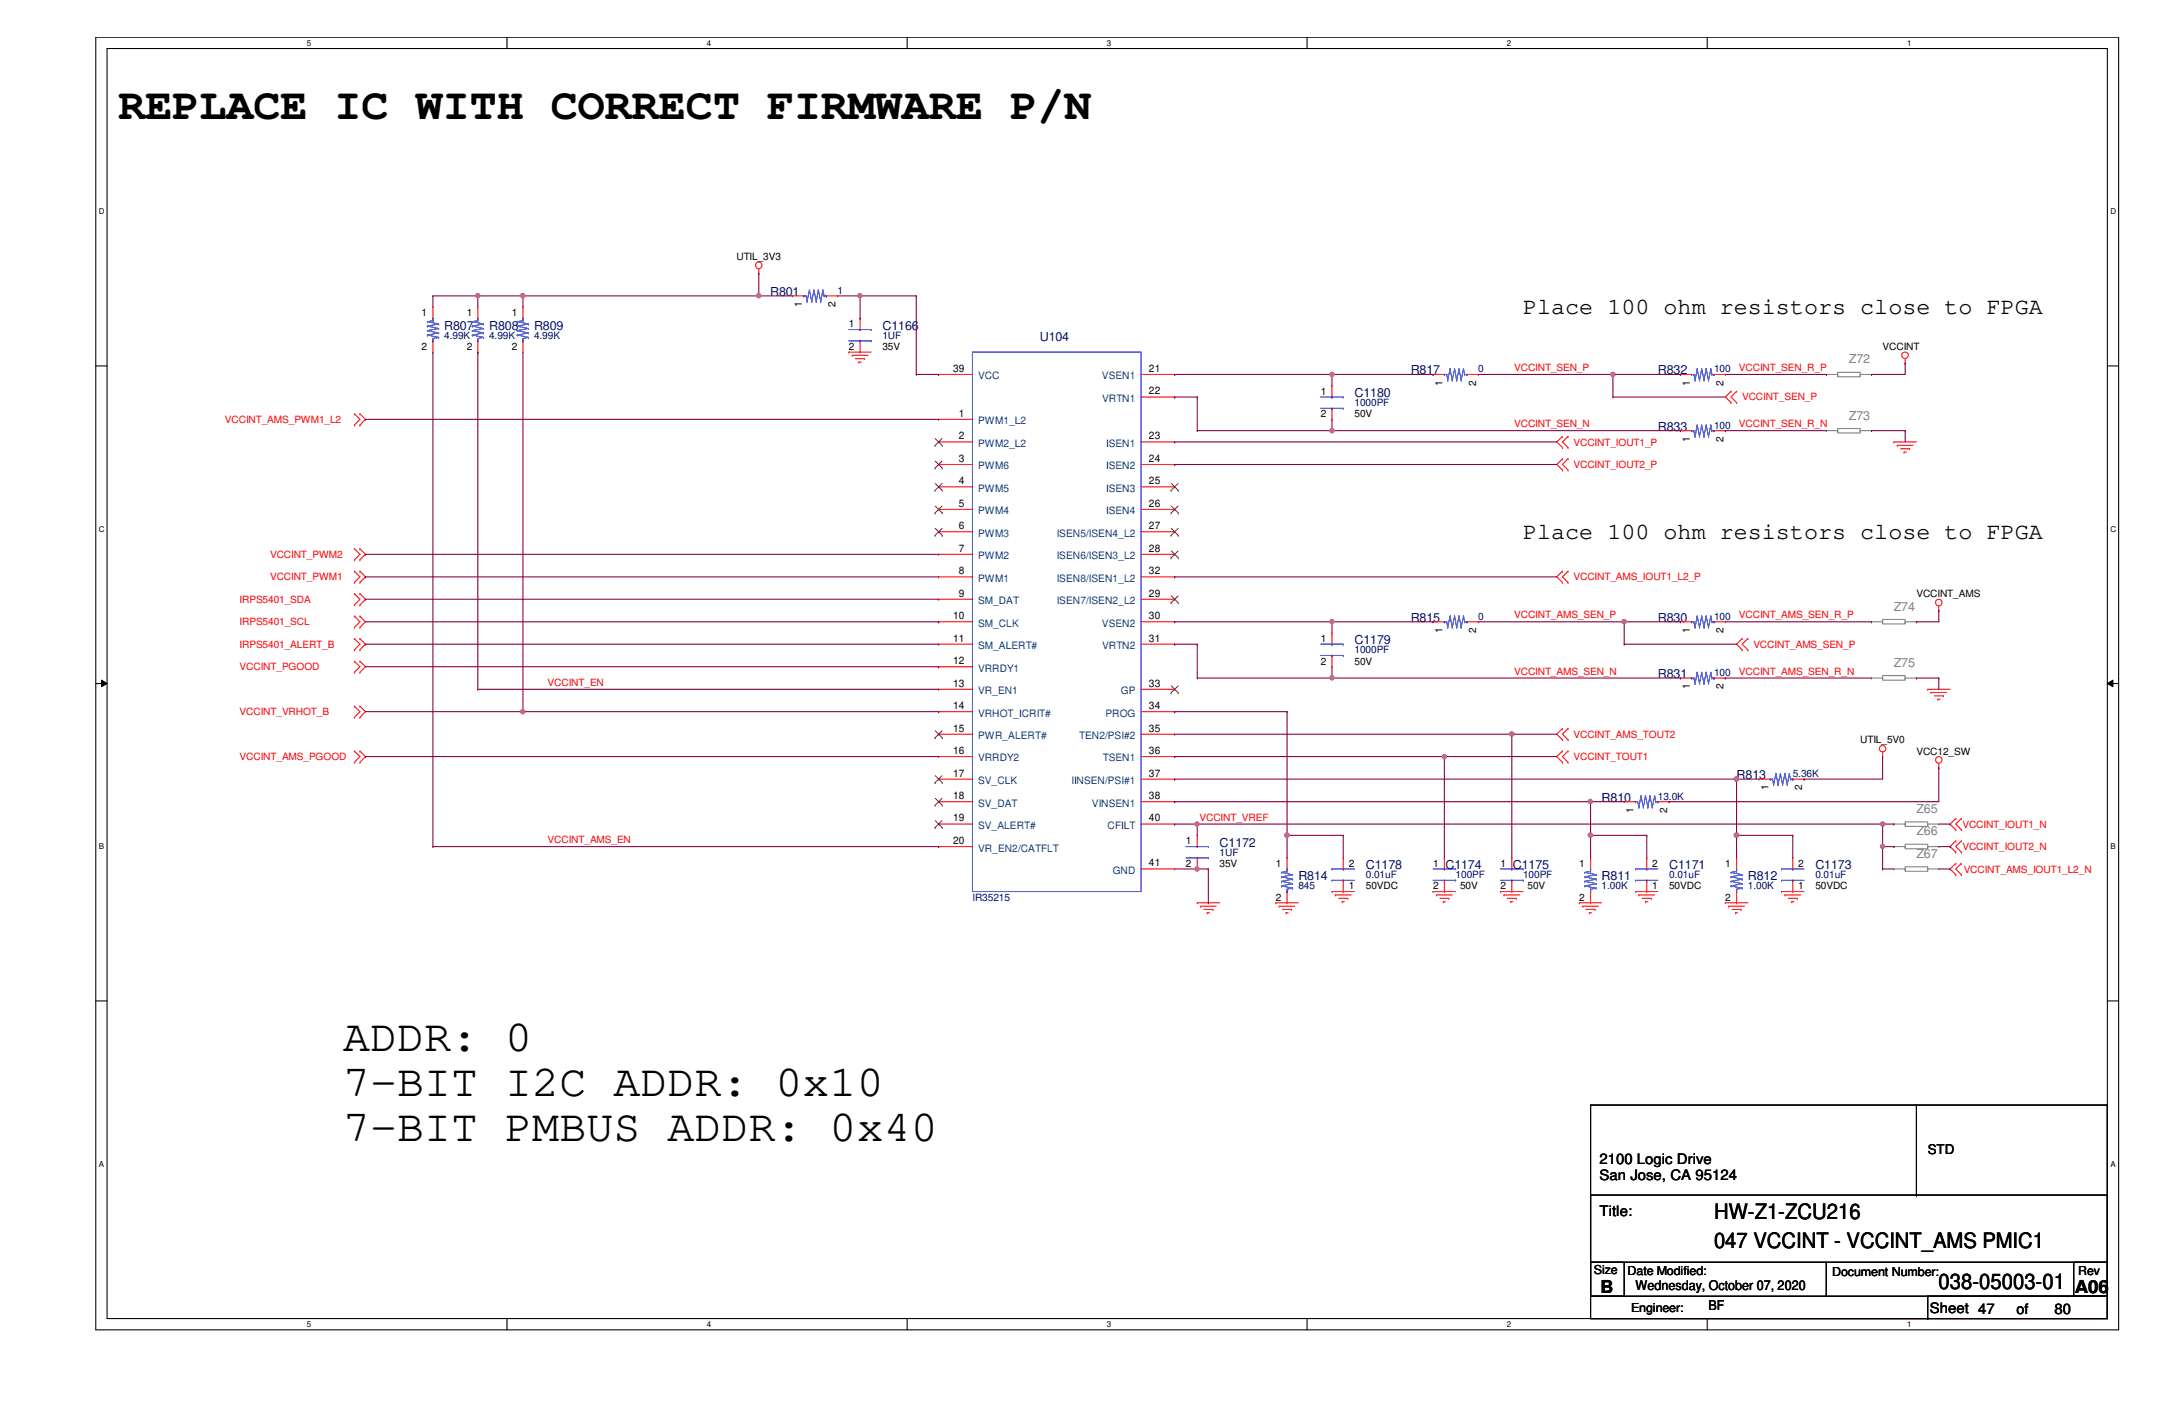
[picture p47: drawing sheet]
<svg xmlns="http://www.w3.org/2000/svg" width="432mm" height="279mm" viewBox="0 0 432 279" stroke-linecap="round" stroke-linejoin="round" font-family="sans-serif">
<defs><g id="words">
<g font-size="8.9">
<text x="23.5" y="23.7">REPLACE IC WITH CORRECT FIRMWARE P/N</text>
<text x="68.2" y="209">ADDR: 0</text>
<text x="68.2" y="217.9">7-BIT I2C ADDR: 0x10</text>
<text x="68.2" y="226.9">7-BIT PMBUS ADDR: 0x40</text>
</g>
<g font-size="4.7">
<text x="302.9" y="62.5">Place 100 ohm resistors close to FPGA</text>
<text x="302.9" y="107.2">Place 100 ohm resistors close to FPGA</text>
</g>
<g font-size="4.2">
<text x="340.9" y="242.4">HW-Z1-ZCU216</text>
<text x="340.9" y="248.2">047 VCCINT - VCCINT_AMS PMIC1</text>
<text x="385.6" y="256.4">038-05003-01</text>
</g>
<g font-size="3.6">
<text x="318.3" y="257">B</text>
<text x="412.7" y="257">A06</text>
</g>
<g font-size="2.9">
<text x="318.1" y="231.5">2100 Logic Drive</text>
<text x="318.1" y="234.7">San Jose, CA 95124</text>
<text x="318.1" y="241.8">Title:</text>
<text x="383.8" y="261">Sheet 47</text>
<text x="401.1" y="261.2">of</text>
<text x="408.6" y="261.2">80</text>
</g>
<g font-size="2.7">
<text x="383.4" y="229.5">STD</text>
<text x="325.3" y="256.6">Wednesday, October 07, 2020</text>
<text x="339.8" y="260.6">BF</text>
</g>
<g font-size="2.5" fill="#000080">
<text x="153.2" y="58.8">R801</text>
<text x="88.3" y="65.5">R807</text>
<text x="97.3" y="65.5">R808</text>
<text x="106.2" y="65.5">R809</text>
<text x="175.5" y="65.5">C1166</text>
<text x="206.8" y="67.8">U104</text>
<text x="280.6" y="74.5">R817</text>
<text x="329.7" y="74.5">R832</text>
<text x="269.4" y="79">C1180</text>
<text x="329.7" y="85.6">R833</text>
<text x="280.6" y="123.7">R815</text>
<text x="329.7" y="123.7">R830</text>
<text x="269.4" y="128.1">C1179</text>
<text x="329.7" y="134.8">R831</text>
<text x="345.4" y="154.9">R813</text>
<text x="318.6" y="159.4">R810</text>
<text x="242.6" y="168.4">C1172</text>
<text x="271.7" y="172.8">C1178</text>
<text x="287.5" y="172.8">C1174</text>
<text x="300.9" y="172.8">C1175</text>
<text x="332" y="172.8">C1171</text>
<text x="361.1" y="172.8">C1173</text>
<text x="258.2" y="175">R814</text>
<text x="318.6" y="175">R811</text>
<text x="347.6" y="175">R812</text>
</g>
<g font-size="2.5" fill="#808080">
<text x="367.7" y="72.3">Z72</text>
<text x="367.7" y="83.4">Z73</text>
<text x="376.7" y="121.4">Z74</text>
<text x="376.7" y="132.6">Z75</text>
<text x="381.2" y="161.7">Z65</text>
<text x="381.2" y="166.1">Z66</text>
<text x="381.2" y="170.6">Z67</text>
</g>
<g font-size="2.5">
<text x="317" y="253.3">Size</text>
<text x="323.7" y="253.5">Date Modified:</text>
<text x="364.4" y="253.7">Document Number:</text>
<text x="413.3" y="253.5">Rev</text>
<text x="324.4" y="260.9">Engineer:</text>
</g>
<g font-size="2">
<text x="146.5" y="51.7">UTIL_3V3</text>
<text x="83.9" y="62.9">1</text>
<text x="92.8" y="62.9">1</text>
<text x="101.8" y="62.9">1</text>
<text x="159.5" y="61" transform="rotate(-90 159.5 61)">1</text>
<text x="166.2" y="61" transform="rotate(-90 166.2 61)">2</text>
<text x="168.8" y="65.1">1</text>
<text x="83.9" y="69.6">2</text>
<text x="92.8" y="69.6">2</text>
<text x="101.8" y="69.6">2</text>
<text x="168.8" y="69.6">2</text>
<text x="175.5" y="69.6">35V</text>
<text x="374.4" y="69.6">VCCINT</text>
<text x="189.6" y="74">39</text>
<text x="228.5" y="74">21</text>
<text x="286.9" y="76.7" transform="rotate(-90 286.9 76.7)">1</text>
<text x="293.6" y="76.7" transform="rotate(-90 293.6 76.7)">2</text>
<text x="336.1" y="76.7" transform="rotate(-90 336.1 76.7)">1</text>
<text x="342.8" y="76.7" transform="rotate(-90 342.8 76.7)">2</text>
<text x="190.7" y="82.9">1</text>
<text x="228.5" y="78.4">22</text>
<text x="262.7" y="78.5">1</text>
<text x="262.7" y="83">2</text>
<text x="269.4" y="83">50V</text>
<text x="190.7" y="87.4">2</text>
<text x="228.5" y="87.4">23</text>
<text x="336.1" y="87.9" transform="rotate(-90 336.1 87.9)">1</text>
<text x="342.8" y="87.9" transform="rotate(-90 342.8 87.9)">2</text>
<text x="190.7" y="91.9">3</text>
<text x="228.5" y="91.9">24</text>
<text x="190.7" y="96.3">4</text>
<text x="190.7" y="100.8">5</text>
<text x="228.5" y="96.3">25</text>
<text x="228.5" y="100.8">26</text>
<text x="190.7" y="105.2">6</text>
<text x="228.5" y="105.2">27</text>
<text x="190.7" y="109.7">7</text>
<text x="228.5" y="109.7">28</text>
<text x="190.7" y="118.7">9</text>
<text x="190.7" y="114.2">8</text>
<text x="228.5" y="114.2">32</text>
<text x="228.5" y="118.7">29</text>
<text x="381.2" y="118.7">VCCINT_AMS</text>
<text x="189.6" y="123.1">10</text>
<text x="228.5" y="123.1">30</text>
<text x="286.9" y="125.9" transform="rotate(-90 286.9 125.9)">1</text>
<text x="293.6" y="125.9" transform="rotate(-90 293.6 125.9)">2</text>
<text x="336.1" y="125.9" transform="rotate(-90 336.1 125.9)">1</text>
<text x="342.8" y="125.9" transform="rotate(-90 342.8 125.9)">2</text>
<text x="189.6" y="127.6">11</text>
<text x="228.5" y="127.6">31</text>
<text x="262.7" y="127.7">1</text>
<text x="189.6" y="132.1">12</text>
<text x="189.6" y="136.6">13</text>
<text x="228.5" y="136.6">33</text>
<text x="262.7" y="132.2">2</text>
<text x="269.4" y="132.2">50V</text>
<text x="336.1" y="137.1" transform="rotate(-90 336.1 137.1)">1</text>
<text x="342.8" y="137.1" transform="rotate(-90 342.8 137.1)">2</text>
<text x="189.6" y="141">14</text>
<text x="228.5" y="141">34</text>
<text x="189.6" y="145.5">15</text>
<text x="189.6" y="149.9">16</text>
<text x="228.5" y="145.5">35</text>
<text x="228.5" y="149.9">36</text>
<text x="370" y="147.8">UTIL_5V0</text>
<text x="189.6" y="154.4">17</text>
<text x="228.5" y="154.4">37</text>
<text x="381.2" y="150.1">VCC12_SW</text>
<text x="189.6" y="158.9">18</text>
<text x="228.5" y="158.9">38</text>
<text x="324.9" y="161.6" transform="rotate(-90 324.9 161.6)">1</text>
<text x="331.6" y="161.6" transform="rotate(-90 331.6 161.6)">2</text>
<text x="351.7" y="157.2" transform="rotate(-90 351.7 157.2)">1</text>
<text x="358.4" y="157.2" transform="rotate(-90 358.4 157.2)">2</text>
<text x="189.6" y="167.9">20</text>
<text x="189.6" y="163.4">19</text>
<text x="228.5" y="163.4">40</text>
<text x="235.9" y="167.9">1</text>
<text x="228.5" y="172.3">41</text>
<text x="235.9" y="172.4">2</text>
<text x="242.6" y="172.4">35V</text>
<text x="253.7" y="172.4">1</text>
<text x="268.3" y="172.4">2</text>
<text x="285" y="172.4">1</text>
<text x="298.4" y="172.4">1</text>
<text x="314.1" y="172.4">1</text>
<text x="328.6" y="172.4">2</text>
<text x="343.2" y="172.4">1</text>
<text x="357.7" y="172.4">2</text>
<text x="253.7" y="179.1">2</text>
<text x="268.3" y="176.9">1</text>
<text x="271.7" y="176.9">50VDC</text>
<text x="285" y="176.9">2</text>
<text x="290.4" y="176.9">50V</text>
<text x="298.4" y="176.9">2</text>
<text x="303.8" y="176.9">50V</text>
<text x="314.1" y="179.1">2</text>
<text x="328.6" y="176.9">1</text>
<text x="332" y="176.9">50VDC</text>
<text x="343.2" y="179.1">2</text>
<text x="357.7" y="176.9">1</text>
<text x="361.1" y="176.9">50VDC</text>
</g>
<g font-size="2" fill="#000080">
<text x="166.6" y="58.4">1</text>
<text x="88.3" y="67.4">4.99K</text>
<text x="97.3" y="67.4">4.99K</text>
<text x="106.2" y="67.4">4.99K</text>
<text x="175.5" y="67.4">1UF</text>
<text x="294" y="74">0</text>
<text x="340.9" y="74">100</text>
<text x="269.4" y="80.8">1000PF</text>
<text x="340.9" y="85.2">100</text>
<text x="294" y="123.2">0</text>
<text x="340.9" y="123.2">100</text>
<text x="269.4" y="129.9">1000PF</text>
<text x="340.9" y="134.4">100</text>
<text x="356.6" y="154.5">5.36K</text>
<text x="329.7" y="159">13.0K</text>
<text x="242.6" y="170.2">1UF</text>
<text x="193.4" y="179.1">IR35215</text>
<text x="258.2" y="176.9">845</text>
<text x="271.7" y="174.6">0.01uF</text>
<text x="289.5" y="174.6">100PF</text>
<text x="302.9" y="174.6">100PF</text>
<text x="318.6" y="176.9">1.00K</text>
<text x="332" y="174.6">0.01uF</text>
<text x="347.6" y="176.9">1.00K</text>
<text x="361.1" y="174.6">0.01uF</text>
</g>
<g font-size="2" fill="#004080">
<text x="194.5" y="75.4">VCC</text>
<text x="219.2" y="75.4">VSEN1</text>
<text x="219.2" y="79.9">VRTN1</text>
<text x="194.5" y="84.4">PWM1_L2</text>
<text x="194.5" y="88.9">PWM2_L2</text>
<text x="220" y="88.9">ISEN1</text>
<text x="194.5" y="93.3">PWM6</text>
<text x="220" y="93.3">ISEN2</text>
<text x="194.5" y="97.8">PWM5</text>
<text x="220" y="97.8">ISEN3</text>
<text x="194.5" y="102.3">PWM4</text>
<text x="194.5" y="106.7">PWM3</text>
<text x="210.2" y="106.7">ISEN5/ISEN4_L2</text>
<text x="220" y="102.3">ISEN4</text>
<text x="194.5" y="111.2">PWM2</text>
<text x="210.2" y="111.2">ISEN6/ISEN3_L2</text>
<text x="194.5" y="115.7">PWM1</text>
<text x="210.2" y="115.7">ISEN8/ISEN1_L2</text>
<text x="194.5" y="124.6">SM_CLK</text>
<text x="194.5" y="120.1">SM_DAT</text>
<text x="210.2" y="120.1">ISEN7/ISEN2_L2</text>
<text x="219.2" y="124.6">VSEN2</text>
<text x="194.5" y="129.1">SM_ALERT#</text>
<text x="219.2" y="129.1">VRTN2</text>
<text x="194.5" y="133.6">VRRDY1</text>
<text x="194.5" y="138">VR_EN1</text>
<text x="194.5" y="142.5">VRHOT_ICRIT#</text>
<text x="219.9" y="142.5">PROG</text>
<text x="222.9" y="138">GP</text>
<text x="194.5" y="147">PWR_ALERT#</text>
<text x="214.6" y="147">TEN2/PSI#2</text>
<text x="194.5" y="151.4">VRRDY2</text>
<text x="194.5" y="155.9">SV_CLK</text>
<text x="213.1" y="155.9">IINSEN/PSI#1</text>
<text x="219.3" y="151.4">TSEN1</text>
<text x="194.5" y="160.4">SV_DAT</text>
<text x="217.2" y="160.4">VINSEN1</text>
<text x="194.5" y="164.8">SV_ALERT#</text>
<text x="220.3" y="164.8">CFILT</text>
<text x="194.5" y="169.3">VR_EN2/CATFLT</text>
<text x="221.3" y="173.8">GND</text>
</g>
<g font-size="2" fill="#f00">
<text x="301.2" y="73.8">VCCINT_SEN_P</text>
<text x="345.9" y="73.8">VCCINT_SEN_R_P</text>
<text x="346.5" y="79.6">VCCINT_SEN_P</text>
<text x="44.7" y="84.1">VCCINT_AMS_PWM1_L2</text>
<text x="301.2" y="85">VCCINT_SEN_N</text>
<text x="313" y="88.6">VCCINT_IOUT1_P</text>
<text x="345.9" y="85">VCCINT_SEN_R_N</text>
<text x="313" y="93">VCCINT_IOUT2_P</text>
<text x="53.7" y="111">VCCINT_PWM2</text>
<text x="47.7" y="119.9">IRPS5401_SDA</text>
<text x="53.7" y="115.4">VCCINT_PWM1</text>
<text x="313" y="115.4">VCCINT_AMS_IOUT1_L2_P</text>
<text x="47.7" y="124.3">IRPS5401_SCL</text>
<text x="301.2" y="123">VCCINT_AMS_SEN_P</text>
<text x="345.9" y="123">VCCINT_AMS_SEN_R_P</text>
<text x="47.7" y="128.8">IRPS5401_ALERT_B</text>
<text x="348.7" y="128.8">VCCINT_AMS_SEN_P</text>
<text x="47.7" y="133.3">VCCINT_PGOOD</text>
<text x="108.9" y="136.4">VCCINT_EN</text>
<text x="301.2" y="134.2">VCCINT_AMS_SEN_N</text>
<text x="345.9" y="134.2">VCCINT_AMS_SEN_R_N</text>
<text x="47.7" y="142.2">VCCINT_VRHOT_B</text>
<text x="313" y="146.7">VCCINT_AMS_TOUT2</text>
<text x="47.7" y="151.2">VCCINT_AMS_PGOOD</text>
<text x="313" y="151.2">VCCINT_TOUT1</text>
<text x="108.9" y="167.7">VCCINT_AMS_EN</text>
<text x="238.6" y="163.2">VCCINT_VREF</text>
<text x="390.3" y="164.6">VCCINT_IOUT1_N</text>
<text x="390.3" y="169">VCCINT_IOUT2_N</text>
<text x="390.6" y="173.5">VCCINT_AMS_IOUT1_L2_N</text>
</g>
<g font-size="1.6">
<text x="61" y="9.1">5</text>
<text x="140.6" y="9.1">4</text>
<text x="220.2" y="9.1">3</text>
<text x="299.7" y="9.1">2</text>
<text x="379.3" y="9.1">1</text>
<text x="19.6" y="42.6">D</text>
<text x="419.7" y="42.6">D</text>
<text x="19.6" y="105.7">C</text>
<text x="419.7" y="105.7">C</text>
<text x="19.6" y="168.9">B</text>
<text x="419.7" y="168.9">B</text>
<text x="19.6" y="232">A</text>
<text x="419.7" y="232">A</text>
<text x="61" y="263.9">5</text>
<text x="140.6" y="263.9">4</text>
<text x="220.2" y="263.9">3</text>
<text x="299.7" y="263.9">2</text>
<text x="379.3" y="263.9">1</text>
</g>
</g></defs>
<path d="M19.1 7.4h402.3v257.1h-402.3zM21.3 9.7h397.8v252.5h-397.8z" fill="none" stroke="#000" stroke-width=".21"/>
<g fill="#fff">
<path d="M61 7.7h.9v1.7h-.9z"/>
<path d="M61 262.5h.9v1.7h-.9z"/>
</g>
<path d="M100.8 7.4v2.3M100.8 262.2v2.3" fill="none" stroke="#000" stroke-width=".21"/>
<g fill="#fff">
<path d="M140.6 7.7h.9v1.7h-.9z"/>
<path d="M140.6 262.5h.9v1.7h-.9z"/>
</g>
<path d="M180.4 7.4v2.3M180.4 262.2v2.3" fill="none" stroke="#000" stroke-width=".21"/>
<g fill="#fff">
<path d="M220.2 7.7h.9v1.7h-.9z"/>
<path d="M220.2 262.5h.9v1.7h-.9z"/>
</g>
<path d="M260 7.4v2.3M260 262.2v2.3" fill="none" stroke="#000" stroke-width=".21"/>
<g fill="#fff">
<path d="M299.7 7.7h.9v1.7h-.9z"/>
<path d="M299.7 262.5h.9v1.7h-.9z"/>
</g>
<path d="M339.6 7.4v2.3M339.6 262.2v2.3" fill="none" stroke="#000" stroke-width=".21"/>
<g fill="#fff">
<path d="M379.3 7.7h.9v1.7h-.9z"/>
<path d="M379.3 262.5h.9v1.7h-.9z"/>
<path d="M19.6 41.2h1.2v1.8h-1.2z"/>
<path d="M419.7 41.2h1.2v1.8h-1.2z"/>
<path d="M19.6 104.3h1.2v1.8h-1.2z"/>
<path d="M419.7 104.3h1.2v1.8h-1.2z"/>
</g>
<path d="M19.1 72.8h2.2M419.1 72.8h2.3" fill="none" stroke="#000" stroke-width=".21"/>
<g fill="#fff">
<path d="M19.6 167.5h1.1v1.7h-1.1z"/>
<path d="M419.7 167.5h1.1v1.7h-1.1z"/>
</g>
<path d="M19.1 135.9h2.2M419.1 135.9h2.3" fill="none" stroke="#000" stroke-width=".21"/>
<path d="M20.2 135.3l1.1 .6-1.1 .7zM419.1 135.9l1.1-.6v1.3z" fill="#000"/>
<path d="M20.2 135.3l1.1 .6-1.1 .7zM419.1 135.9l1.1-.6v1.3z" fill="none" stroke="#000" stroke-width=".2"/>
<g fill="#fff">
<path d="M19.6 230.6h1.1v1.8h-1.1z"/>
<path d="M419.7 230.6h1.1v1.8h-1.1z"/>
</g>
<g fill="none" stroke="#000" stroke-width=".21">
<path d="M19.1 199.1h2.2M419.1 199.1h2.3M316.4 219.8h102.7v42.4h-102.7zM381.2 219.8v17.9M316.4 237.7h102.7v13.3h-102.7zM381.2 237.7h.1M316.4 251h46.9v6.8h-46.9zM316.4 251h6.6v6.8h-6.6zM363.3 251h55.8v6.8h-55.8zM383.4 257.8h35.7v4.4h-35.7zM412.5 251h6.6v6.8h-6.6zM316.4 262.2h67"/>
<path d="M383.4 262.2h.1"/>
</g>
<g fill="none" stroke="#f00" stroke-width=".21">
<path d="M150.9 54.4h.1M150.9 53.5v.9M157.6 58.8h.1M157.6 58.8h2.3M164.3 58.8h2.3M166.6 58.8h.1M86.1 61h.1M86.1 70h.1M86.1 61v2.3M86.1 67.8v2.2M95 61h.1M95 70h.1"/>
<path d="M95 61v2.3M95 67.8v2.2M104 61h.1M104 70h.1M104 61v2.3M104 67.8v2.2M168.8 70h.1M168.8 70h4.5M169.5 70.7h.1M169.5 70.7h3.1M170.1 71.3h1.9M170.8 72h.1"/>
<path d="M170.8 72h.5M171.1 63.3h.1M171.1 70h.1M171.1 63.3v2.2M171.1 67.8v2.2M172 71.3h.1M186.7 74.5h.1M186.7 74.5h6.7M226.9 74.5h6.7M226.9 79h6.7M233.6 79h.1M233.6 74.5h.1"/>
<path d="M264.9 76.7h.1M264.9 76.7v2.3M285 74.5h.1M285 74.5h2.3M291.8 74.5h2.2M294 74.5h.1M334.2 74.5h.1M334.2 74.5h2.3M340.9 74.5h2.3M343.2 74.5h.1M344.3 77.8h.1M344.3 77.8l-1.1 1.2 1.1 1.1"/>
<path d="M345.4 77.8h.1M345.4 77.8l-1.1 1.2 1.1 1.1M378.9 72.2h.1M378.9 71.3v.9M70.5 84.5h.1M70.5 82.3h.1M70.5 82.3l1.1 1.1-1.1 1.1M71.6 82.3h.1M71.6 84.5h.1M71.6 82.3l1.1 1.1-1.1 1.1M186.7 83.4h.1M186.7 87.9h.1"/>
<path d="M186.7 96.8h.1M186.7 92.4h.1M186.7 87.9h6.7M186.7 83.4h6.7M186.7 96.8h6.7M186.7 92.4h6.7M226.9 87.9h6.7M226.9 96.8h6.7M226.9 92.4h6.7M233.6 87.9h.1M233.6 96.8h.1M233.6 92.4h.1"/>
<path d="M264.9 83.4h.1M264.9 81.2v2.2M310.8 91.2h.1M310.8 93.5h.1M310.8 86.8h.1M310.8 89h.1M310.8 91.2l-1.2 1.2 1.2 1.1M310.8 86.8l-1.2 1.1 1.2 1.1M311.9 93.5h.1M311.9 91.2h.1M311.9 89h.1M311.9 86.8h.1"/>
<path d="M311.9 91.2l-1.1 1.2 1.1 1.1M311.9 86.8l-1.1 1.1 1.1 1.1M334.2 85.6h.1M334.2 85.6h2.3M340.9 85.6h2.3M343.2 85.6h.1M344.3 80.1h.1M345.4 80.1h.1M376.7 87.9h.1M376.7 87.9h4.5M377.4 88.6h.1M377.4 88.6h3.1"/>
<path d="M378 89.2h1.8M378.7 89.9h.1M378.7 89.9h.4M379.8 89.2h.1M70.5 111.3h.1M70.5 109.1h.1M70.5 115.8h.1M70.5 113.6h.1M70.5 118.1h.1M70.5 109.1l1.1 1.1-1.1 1.1M70.5 113.6l1.1 1.1-1.1 1.1M70.5 118.1l1.1 1.1-1.1 1.1"/>
<path d="M71.6 109.1h.1M71.6 111.3h.1M71.6 113.6h.1M71.6 115.8h.1M71.6 118.1h.1M71.6 109.1l1.1 1.1-1.1 1.1M71.6 113.6l1.1 1.1-1.1 1.1M71.6 118.1l1.1 1.1-1.1 1.1M186.7 101.3h.1M186.7 105.7h.1M186.7 110.2h.1M186.7 119.2h.1"/>
<path d="M186.7 114.7h.1M186.7 114.7h6.7M186.7 101.3h6.7M186.7 105.7h6.7M186.7 110.2h6.7M186.7 119.2h6.7M226.9 114.7h6.7M226.9 101.3h6.7M226.9 105.7h6.7M226.9 110.2h6.7M226.9 119.2h6.7M233.6 114.7h.1"/>
<path d="M233.6 101.3h.1M233.6 105.7h.1M233.6 110.2h.1M233.6 119.2h.1M310.8 113.6h.1M310.8 115.8h.1M310.8 113.6l-1.2 1.1 1.2 1.1M311.9 115.8h.1M311.9 113.6h.1M311.9 113.6l-1.1 1.1 1.1 1.1M70.5 124.8h.1M70.5 122.5h.1"/>
<path d="M70.5 120.3h.1M70.5 129.2h.1M70.5 127h.1M70.5 133.7h.1M70.5 131.5h.1M70.5 122.5l1.1 1.2-1.1 1.1M70.5 127l1.1 1.1-1.1 1.1M70.5 131.5l1.1 1.1-1.1 1.1M71.6 122.5h.1M71.6 124.8h.1M71.6 120.3h.1M71.6 127h.1"/>
<path d="M71.6 129.2h.1M71.6 131.5h.1M71.6 133.7h.1M71.6 122.5l1.1 1.2-1.1 1.1M71.6 127l1.1 1.1-1.1 1.1M71.6 131.5l1.1 1.1-1.1 1.1M186.7 123.7h.1M186.7 128.1h.1M186.7 132.6h.1M186.7 137.1h.1M186.7 137.1h6.7M186.7 123.7h6.7"/>
<path d="M186.7 128.1h6.7M186.7 132.6h6.7M226.9 137.1h6.7M226.9 123.7h6.7M226.9 128.1h6.7M233.6 128.1h.1M233.6 123.7h.1M233.6 137.1h.1M264.9 125.9h.1M264.9 132.6h.1M264.9 125.9v2.2M264.9 130.3v2.3"/>
<path d="M285 123.7h.1M285 123.7h2.3M291.8 123.7h2.2M294 123.7h.1M334.2 123.7h.1M334.2 134.8h.1M334.2 123.7h2.3M334.2 134.8h2.3M340.9 123.7h2.3M340.9 134.8h2.3M343.2 123.7h.1M343.2 134.8h.1"/>
<path d="M346.5 127h.1M346.5 129.2h.1M346.5 127l-1.1 1.1 1.1 1.1M347.6 129.2h.1M347.6 127h.1M347.6 127l-1.1 1.1 1.1 1.1M383.4 137.1h.1M383.4 137.1h4.5M384 137.7h.1M384 137.7h3.2M384.7 138.4h1.8M385.4 139.1h.1"/>
<path d="M385.4 139.1h.5M385.6 121.4h.1M385.6 120.5v.9M386.5 138.4h.1M70.5 151.6h.1M70.5 149.4h.1M70.5 142.7h.1M70.5 140.4h.1M70.5 149.4l1.1 1.1-1.1 1.1M70.5 140.4l1.1 1.1-1.1 1.2M71.6 149.4h.1M71.6 151.6h.1"/>
<path d="M71.6 140.4h.1M71.6 142.7h.1M71.6 149.4l1.1 1.1-1.1 1.1M71.6 140.4l1.1 1.1-1.1 1.2M186.7 141.5h.1M186.7 146h.1M186.7 150.5h.1M186.7 154.9h.1M186.7 159.4h.1M186.7 141.5h6.7M186.7 146h6.7M186.7 150.5h6.7"/>
<path d="M186.7 154.9h6.7M186.7 159.4h6.7M226.9 141.5h6.7M226.9 146h6.7M226.9 150.5h6.7M226.9 154.9h6.7M226.9 159.4h6.7M233.6 141.5h.1M233.6 146h.1M233.6 150.5h.1M233.6 154.9h.1M233.6 159.4h.1"/>
<path d="M310.8 144.9h.1M310.8 147.1h.1M310.8 149.4h.1M310.8 151.6h.1M310.8 144.9l-1.2 1.1 1.2 1.1M310.8 149.4l-1.2 1.1 1.2 1.1M311.9 147.1h.1M311.9 144.9h.1M311.9 151.6h.1M311.9 149.4h.1M311.9 144.9l-1.1 1.1 1.1 1.1M311.9 149.4l-1.1 1.1 1.1 1.1"/>
<path d="M323 159.4h.1M323 159.4h2.3M329.7 159.4h2.3M332 159.4h.1M349.9 154.9h.1M349.9 154.9h2.2M356.6 154.9h2.2M358.8 154.9h.1M374.4 150.5h.1M374.4 149.6v.9M385.6 152.7h.1M385.6 151.8v.9"/>
<path d="M186.7 168.4h.1M186.7 163.9h.1M186.7 168.4h6.7M186.7 163.9h6.7M226.9 163.9h6.7M226.9 172.8h6.7M233.6 163.9h.1M233.6 172.8h.1M238.1 179.5h.1M238.1 166.1h.1M238.1 172.8h.1M238.1 179.5h4.5"/>
<path d="M238.1 166.1v2.3M238.1 170.6v2.2M253.7 179.5h.1M253.7 179.5h4.5M256 170.6h.1M256 179.5h.1M256 170.6v2.2M256 177.3v2.2M264.9 177.3h.1M264.9 177.3h4.5M265.6 178h.1M265.6 178h3.1"/>
<path d="M266.3 178.6h1.8M267 179.3h.1M267 179.3h.4M267.2 177.3h.1M267.2 170.6h.1M267.2 170.6v2.2M267.2 175v2.3M268.1 178.6h.1M285 177.3h.1M285 177.3h4.5M285.7 178h.1M285.7 178h3.1"/>
<path d="M286.4 178.6h1.8M287.1 179.3h.1M287.1 179.3h.4M287.3 170.6h.1M287.3 177.3h.1M287.3 170.6v2.2M287.3 175v2.3M288.2 178.6h.1M298.5 177.3h.1M298.5 177.3h4.4M299.1 178h.1M299.1 178h3.2"/>
<path d="M299.8 178.6h1.8M300.5 179.3h.1M300.5 179.3h.4M300.7 170.6h.1M300.7 177.3h.1M300.7 170.6v2.2M300.7 175v2.3M301.6 178.6h.1M314.1 179.5h.1M314.1 179.5h4.5M316.4 170.6h.1M316.4 179.5h.1"/>
<path d="M316.4 170.6v2.2M316.4 177.3v2.2M325.3 177.3h.1M325.3 177.3h4.4M326 178h.1M326 178h3.1M326.6 178.6h1.8M327.3 179.3h.1M327.3 179.3h.4M327.5 177.3h.1M327.5 170.6h.1M327.5 170.6v2.2"/>
<path d="M327.5 175v2.3M328.4 178.6h.1M343.2 179.5h.1M343.2 179.5h4.4M345.4 170.6h.1M345.4 179.5h.1M345.4 170.6v2.2M345.4 177.3v2.2M354.3 177.3h.1M354.3 177.3h4.5M355 178h.1M355 178h3.1"/>
<path d="M355.7 178.6h1.8M356.4 179.3h.1M356.4 179.3h.4M356.6 177.3h.1M356.6 170.6h.1M356.6 170.6v2.2M356.6 175v2.3M357.5 178.6h.1M389 167.2h.1M389 169.5h.1M389 162.8h.1M389 165h.1"/>
<path d="M389 171.7h.1M389 173.9h.1M389 167.2l-1.1 1.2 1.1 1.1M389 162.8l-1.1 1.1 1.1 1.1M389 171.7l-1.1 1.1 1.1 1.1M390.1 169.5h.1M390.1 167.2h.1M390.1 165h.1M390.1 162.8h.1M390.1 173.9h.1M390.1 171.7h.1M390.1 167.2l-1.1 1.2 1.1 1.1"/>
<path d="M390.1 162.8l-1.1 1.1 1.1 1.1M390.1 171.7l-1.1 1.1 1.1 1.1M238.8 180.2h.1M238.8 180.2h3.1M239.4 180.8h1.9M240.1 181.5h.1M240.1 181.5h.5M241.3 180.8h.1M254.4 180.2h.1M254.4 180.2h3.2M255.1 180.8h1.8M255.8 181.5h.1"/>
<path d="M255.8 181.5h.4M256.9 180.8h.1M314.8 180.2h.1M314.8 180.2h3.1M315.4 180.8h1.8M316.1 181.5h.1M316.1 181.5h.5M317.2 180.8h.1M343.8 180.2h.1M343.8 180.2h3.2M344.5 180.8h1.8M345.2 181.5h.1"/>
<path d="M345.2 181.5h.4M346.3 180.8h.1"/>
<circle cx="150.9" cy="52.8" r=".65"/>
<circle cx="378.9" cy="70.7" r=".66"/>
<circle cx="385.6" cy="119.8" r=".65"/>
<circle cx="374.4" cy="148.9" r=".64"/>
<circle cx="385.6" cy="151.1" r=".65"/>
</g>
<g fill="none" stroke="#808080" stroke-width=".21">
<path d="M363.3 74.5h.1M363.3 74.5h2.2M365.5 74h4.5v.9h-4.5zM365.5 74.5h.1M370 74.5h.1M370 74.5h2.2M372.2 74.5h.1M363.3 85.6h.1M363.3 85.6h2.2M365.5 85.2h4.5v.9h-4.5zM365.5 85.6h.1M370 85.6h.1"/>
<path d="M370 85.6h2.2M372.2 85.6h.1M372.2 134.8h.1M372.2 123.7h.1M372.2 134.8h2.2M372.2 123.7h2.2M374.4 134.4h4.5v.9h-4.5zM374.4 123.2h4.5v.9h-4.5zM374.4 134.8h.1M374.4 123.7h.1M378.9 134.8h.1M378.9 123.7h.1"/>
<path d="M378.9 134.8h2.3M378.9 123.7h2.3M381.2 134.8h.1M381.2 123.7h.1M376.7 163.9h.1M376.7 168.4h.1M376.7 172.8h.1M376.7 163.9h2.2M376.7 168.4h2.2M376.7 172.8h2.2M378.9 163.4h4.5v.9h-4.5zM378.9 167.9h4.5v.9h-4.5z"/>
<path d="M378.9 172.4h4.5v.9h-4.5zM378.9 163.9h.1M378.9 168.4h.1M378.9 172.8h.1M383.4 163.9h.1M383.4 168.4h.1M383.4 172.8h.1M383.4 163.9h2.2M383.4 168.4h2.2M383.4 172.8h2.2M385.6 163.9h.1M385.6 168.4h.1"/>
<path d="M385.6 172.8h.1"/>
</g>
<g fill="none" stroke="#00f" stroke-width=".21">
<path d="M159.9 58.8h.1M159.9 58.8h.4M160.3 58.8h.1M160.3 58.8l.2 1.1M160.5 59.9h.1M161 57.7h.1M161 57.7l-.5 2.2M161 57.7l.5 2.2M161.5 59.9h.1M161.9 57.7h.1M161.9 57.7l.4 2.2M161.9 57.7l-.4 2.2"/>
<path d="M162.3 59.9h.1M162.8 57.7h.1M162.8 57.7l.4 2.2M162.8 57.7l-.5 2.2M163.2 59.9h.1M163.7 57.7h.1M163.7 57.7l.2 1.1M163.7 57.7l-.5 2.2M163.9 58.8h.1M163.9 58.8h.4M164.3 58.8h.1M85 66.6h.1"/>
<path d="M85 65.7h.1M85 64.9h.1M85 64h.1M85 64l2.2 .4M85 66.6l2.2 .5M85 65.7l2.2 .5M85 64.9l2.2 .4M86.1 63.3h.1M86.1 67.8h.1M86.1 67.3h.1M86.1 63.8h.1M86.1 63.3v.5"/>
<path d="M86.1 67.3v.5M86.1 63.8l-1.1 .2M87.2 64.4h.1M87.2 67.1h.1M87.2 66.2h.1M87.2 65.3h.1M87.2 67.1l-1.1 .2M87.2 66.2l-2.2 .4M87.2 65.3l-2.2 .4M87.2 64.4l-2.2 .5M93.9 66.6h.1M93.9 65.7h.1"/>
<path d="M93.9 64.9h.1M93.9 64h.1M93.9 64l2.3 .4M93.9 66.6l2.3 .5M93.9 65.7l2.3 .5M93.9 64.9l2.3 .4M95 63.3h.1M95 67.8h.1M95 67.3h.1M95 63.8h.1M95 63.3v.5M95 67.3v.5"/>
<path d="M95 63.8l-1.1 .2M96.2 64.4h.1M96.2 67.1h.1M96.2 66.2h.1M96.2 65.3h.1M96.2 67.1l-1.2 .2M96.2 66.2l-2.3 .4M96.2 65.3l-2.3 .4M96.2 64.4l-2.3 .5M102.9 66.6h.1M102.9 65.7h.1M102.9 64.9h.1"/>
<path d="M102.9 64h.1M102.9 64l2.2 .4M102.9 66.6l2.2 .5M102.9 65.7l2.2 .5M102.9 64.9l2.2 .4M104 63.3h.1M104 67.8h.1M104 67.3h.1M104 63.8h.1M104 63.3v.5M104 67.3v.5M104 63.8l-1.1 .2"/>
<path d="M105.1 64.4h.1M105.1 67.1h.1M105.1 66.2h.1M105.1 65.3h.1M105.1 67.1l-1.1 .2M105.1 66.2l-2.2 .4M105.1 65.3l-2.2 .4M105.1 64.4l-2.2 .5M168.8 67.8h4.5M168.8 65.5h4.5M171.1 67.8h.1M171.1 65.5h.1"/>
<path d="M173.3 67.8h.1M173.3 65.5h.1M193.4 70h33.5v107.3h-33.5zM262.7 79h4.5M264.9 79h.1M267.2 79h.1M287.3 74.5h.1M287.3 74.5h.4M287.7 74.5h.1M287.7 74.5l.3 1.1M288 75.6h.1M288.4 73.4h.1"/>
<path d="M288.4 73.4l-.4 2.2M288.4 73.4l.4 2.2M288.8 75.6h.1M289.3 73.4h.1M289.3 73.4l.4 2.2M289.3 73.4l-.5 2.2M289.7 75.6h.1M290.2 73.4h.1M290.2 73.4l.4 2.2M290.2 73.4l-.5 2.2M290.6 75.6h.1M291.1 73.4h.1"/>
<path d="M291.1 73.4l.2 1.1M291.1 73.4l-.5 2.2M291.3 74.5h.1M291.3 74.5h.5M291.8 74.5h.1M336.5 74.5h.1M336.5 74.5h.4M336.9 74.5h.1M336.9 74.5l.2 1.1M337.1 75.6h.1M337.6 73.4h.1M337.6 73.4l-.5 2.2"/>
<path d="M337.6 73.4l.4 2.2M338 75.6h.1M338.5 73.4h.1M338.5 73.4l.4 2.2M338.5 73.4l-.5 2.2M338.9 75.6h.1M339.3 73.4h.1M339.3 73.4l.5 2.2M339.3 73.4l-.4 2.2M339.8 75.6h.1M340.3 73.4h.1M340.3 73.4l.2 1.1"/>
<path d="M340.3 73.4l-.5 2.2M340.5 74.5h.1M340.5 74.5h.4M340.9 74.5h.1M262.7 81.2h4.5M264.9 81.2h.1M267.2 81.2h.1M336.5 85.6h.1M336.5 85.6h.4M336.9 85.6h.1M336.9 85.6l.2 1.2M337.1 86.8h.1"/>
<path d="M337.6 84.5h.1M337.6 84.5l-.5 2.3M337.6 84.5l.4 2.3M338 86.8h.1M338.5 84.5h.1M338.5 84.5l.4 2.3M338.5 84.5l-.5 2.3M338.9 86.8h.1M339.3 84.5h.1M339.3 84.5l.5 2.3M339.3 84.5l-.4 2.3M339.8 86.8h.1"/>
<path d="M340.3 84.5h.1M340.3 84.5l.2 1.1M340.3 84.5l-.5 2.3M340.5 85.6h.1M340.5 85.6h.4M340.9 85.6h.1M262.7 130.3h4.5M262.7 128.1h4.5M264.9 130.3h.1M264.9 128.1h.1M267.2 130.3h.1M267.2 128.1h.1"/>
<path d="M287.3 123.7h.1M287.3 123.7h.4M287.7 123.7h.1M287.7 123.7l.3 1.1M288 124.8h.1M288.4 122.5h.1M288.4 122.5l-.4 2.3M288.4 122.5l.4 2.3M288.8 124.8h.1M289.3 122.5h.1M289.3 122.5l.4 2.3M289.3 122.5l-.5 2.3"/>
<path d="M289.7 124.8h.1M290.2 122.5h.1M290.2 122.5l.4 2.3M290.2 122.5l-.5 2.3M290.6 124.8h.1M291.1 122.5h.1M291.1 122.5l.2 1.2M291.1 122.5l-.5 2.3M291.3 123.7h.1M291.3 123.7h.5M291.8 123.7h.1M336.5 123.7h.1"/>
<path d="M336.5 134.8h.1M336.5 123.7h.4M336.5 134.8h.4M336.9 123.7h.1M336.9 134.8h.1M336.9 123.7l.2 1.1M336.9 134.8l.2 1.1M337.1 124.8h.1M337.1 135.9h.1M337.6 122.5h.1M337.6 133.7h.1M337.6 122.5l-.5 2.3"/>
<path d="M337.6 122.5l.4 2.3M337.6 133.7l-.5 2.2M337.6 133.7l.4 2.2M338 124.8h.1M338 135.9h.1M338.5 122.5h.1M338.5 133.7h.1M338.5 122.5l.4 2.3M338.5 122.5l-.5 2.3M338.5 133.7l.4 2.2M338.5 133.7l-.5 2.2M338.9 124.8h.1"/>
<path d="M338.9 135.9h.1M339.3 122.5h.1M339.3 133.7h.1M339.3 122.5l.5 2.3M339.3 122.5l-.4 2.3M339.3 133.7l.5 2.2M339.3 133.7l-.4 2.2M339.8 124.8h.1M339.8 135.9h.1M340.3 122.5h.1M340.3 133.7h.1M340.3 122.5l.2 1.2"/>
<path d="M340.3 122.5l-.5 2.3M340.3 133.7l.2 1.1M340.3 133.7l-.5 2.2M340.5 123.7h.1M340.5 134.8h.1M340.5 123.7h.4M340.5 134.8h.4M340.9 123.7h.1M340.9 134.8h.1M325.3 159.4h.1M325.3 159.4h.4M325.7 159.4h.1"/>
<path d="M325.7 159.4l.3 1.1M326.4 158.3h.1M326.4 158.3l-.4 2.2M326.4 158.3l.5 2.2M327.3 158.3h.1M327.3 158.3l.4 2.2M327.3 158.3l-.4 2.2M328.2 158.3h.1M328.2 158.3l.4 2.2M328.2 158.3l-.5 2.2M329.1 158.3h.1M329.1 158.3l.2 1.1"/>
<path d="M329.1 158.3l-.5 2.2M329.3 159.4h.1M329.3 159.4h.4M329.7 159.4h.1M352.1 154.9h.1M352.1 154.9h.5M352.6 154.9h.1M352.6 154.9l.2 1.1M352.8 156h.1M353.2 153.8h.1M353.2 153.8l-.4 2.2M353.2 153.8l.5 2.2"/>
<path d="M353.7 156h.1M354.1 153.8h.1M354.1 153.8l.4 2.2M354.1 153.8l-.4 2.2M354.5 156h.1M355 153.8h.1M355 153.8l.5 2.2M355 153.8l-.5 2.2M355.5 156h.1M355.9 153.8h.1M355.9 153.8l.2 1.1M355.9 153.8l-.4 2.2"/>
<path d="M356.1 154.9h.1M356.1 154.9h.5M356.6 154.9h.1M235.9 170.6h4.4M235.9 168.4h4.4M238.1 170.6h.1M238.1 168.4h.1M240.3 170.6h.1M240.3 168.4h.1M254.9 176.2h.1M254.9 175.3h.1M254.9 174.4h.1"/>
<path d="M254.9 173.5h.1M254.9 173.5l2.2 .4M254.9 176.2l2.2 .4M254.9 175.3l2.2 .4M254.9 174.4l2.2 .4M256 172.8h.1M256 177.3h.1M256 176.8h.1M256 173.3h.1M256 172.8v.5M256 176.8v.5M256 173.3l-1.1 .2"/>
<path d="M257.1 173.9h.1M257.1 176.6h.1M257.1 175.7h.1M257.1 174.8h.1M257.1 176.6l-1.1 .2M257.1 175.7l-2.2 .5M257.1 174.8l-2.2 .5M257.1 173.9l-2.2 .5M264.9 172.8h.1M264.9 175h.1M264.9 172.8h4.5M264.9 175h4.5"/>
<path d="M267.2 172.8h.1M267.2 175h.1M285 172.8h4.5M285 175h4.5M287.3 175h.1M287.3 172.8h.1M289.5 175h.1M289.5 172.8h.1M298.5 172.8h4.4M298.5 175h4.4M300.7 175h.1M300.7 172.8h.1"/>
<path d="M302.9 175h.1M302.9 172.8h.1M315.2 176.2h.1M315.2 175.3h.1M315.2 174.4h.1M315.2 173.5h.1M315.2 173.5l2.3 .4M315.2 176.2l2.3 .4M315.2 175.3l2.3 .4M315.2 174.4l2.3 .4M316.4 172.8h.1M316.4 177.3h.1"/>
<path d="M316.4 176.8h.1M316.4 173.3h.1M316.4 172.8v.5M316.4 176.8v.5M316.4 173.3l-1.2 .2M317.5 173.9h.1M317.5 176.6h.1M317.5 175.7h.1M317.5 174.8h.1M317.5 176.6l-1.1 .2M317.5 175.7l-2.3 .5M317.5 174.8l-2.3 .5"/>
<path d="M317.5 173.9l-2.3 .5M325.3 172.8h.1M325.3 175h.1M325.3 172.8h4.4M325.3 175h4.4M326 160.5h.1M326.9 160.5h.1M327.5 172.8h.1M327.5 175h.1M327.7 160.5h.1M328.6 160.5h.1M344.3 176.2h.1"/>
<path d="M344.3 175.3h.1M344.3 174.4h.1M344.3 173.5h.1M344.3 173.5l2.2 .4M344.3 176.2l2.2 .4M344.3 175.3l2.2 .4M344.3 174.4l2.2 .4M345.4 172.8h.1M345.4 177.3h.1M345.4 176.8h.1M345.4 173.3h.1M345.4 172.8v.5"/>
<path d="M345.4 176.8v.5M345.4 173.3l-1.1 .2M346.5 173.9h.1M346.5 176.6h.1M346.5 175.7h.1M346.5 174.8h.1M346.5 176.6l-1.1 .2M346.5 175.7l-2.2 .5M346.5 174.8l-2.2 .5M346.5 173.9l-2.2 .5M354.3 172.8h.1M354.3 175h.1"/>
<path d="M354.3 172.8h4.5M354.3 175h4.5M356.6 172.8h.1M356.6 175h.1"/>
</g>
<g fill="none" stroke="#804000" stroke-width=".2">
<path d="M186 88.6h.1M186 97.5h.1M186 93.1h.1M186 87.2l1.4 1.4M186 96.1l1.4 1.4M186 91.7l1.4 1.4M187.4 87.2l-1.4 1.4M187.4 96.1l-1.4 1.4M187.4 91.7l-1.4 1.4M187.4 88.6h.1M187.4 97.5h.1M187.4 93.1h.1"/>
<path d="M232.9 97.5h.1M233 96.1l1.4 1.4M234.3 96.1l-1.4 1.4M234.4 97.5h.1M186 102h.1M186 106.5h.1M186 100.6l1.4 1.4M186 105.1l1.4 1.4M187.4 100.6l-1.4 1.4M187.4 105.1l-1.4 1.4M187.4 102h.1M187.4 106.5h.1"/>
<path d="M232.9 102h.1M232.9 106.5h.1M232.9 111h.1M232.9 119.9h.1M233 100.6l1.4 1.4M233 105.1l1.4 1.4M233 109.6l1.4 1.4M233 118.5l1.4 1.4M234.3 100.6l-1.4 1.4M234.3 105.1l-1.4 1.4M234.3 109.6l-1.4 1.4M234.3 118.5l-1.4 1.4"/>
<path d="M234.4 102h.1M234.4 106.5h.1M234.4 111h.1M234.4 119.9h.1M232.9 137.8h.1M233 136.4l1.4 1.4M234.3 136.4l-1.4 1.4M234.4 137.8h.1M186 146.7h.1M186 155.7h.1M186 145.3l1.4 1.4M186 154.3l1.4 1.4"/>
<path d="M186 158.7l1.4 1.4M187.4 145.3l-1.4 1.4M187.4 154.3l-1.4 1.4M187.4 158.7l-1.4 1.4M187.4 146.7h.1M187.4 155.7h.1M186 160.1h.1M186 164.6h.1M186 163.2l1.4 1.4M187.4 163.2l-1.4 1.4M187.4 160.1h.1M187.4 164.6h.1"/>
</g>
<path d="M150.9 54.4h.1M150.9 58.8h.1M150.9 54.4v4.4M150.9 58.8h6.7M166.6 58.8h15.6M171.1 58.8h.1M171.1 58.8v4.5M182.2 58.8h.1M171.1 63.3h.1" fill="none" stroke="#800040" stroke-width=".21"/>
<circle cx="171" cy="58.8" r=".43" fill="#f0f"/>
<circle cx="171" cy="58.8" r=".43" fill="none" stroke="#f0f" stroke-width=".21"/>
<path d="M104 58.8h46.9M150.9 58.8h.1M182.2 58.8v15.7M182.2 74.5h.1M182.2 74.5h4.5M186.7 74.5h.1" fill="none" stroke="#800040" stroke-width=".21"/>
<circle cx="104" cy="58.8" r=".43" fill="#f0f"/>
<circle cx="104" cy="58.8" r=".43" fill="none" stroke="#f0f" stroke-width=".21"/>
<circle cx="150.9" cy="58.8" r=".43" fill="#f0f"/>
<circle cx="150.9" cy="58.8" r=".43" fill="none" stroke="#f0f" stroke-width=".21"/>
<path d="M86.1 58.8h.1M86.1 58.8v2.2M86.1 58.8h17.9M95 58.8h.1M95 58.8v2.2M104 58.8h.1M104 58.8v2.2" fill="none" stroke="#800040" stroke-width=".21"/>
<circle cx="95" cy="58.8" r=".43" fill="#f0f"/>
<circle cx="95" cy="58.8" r=".43" fill="none" stroke="#f0f" stroke-width=".21"/>
<path d="M86.1 70v98.4M95 70h.1M95 70v67.1M104 70v71.5M95 137.1h.1M95 137.1h91.7M104 141.5h.1M86.1 168.4h.1M86.1 168.4h100.6M186.7 168.4h.1" fill="none" stroke="#800040" stroke-width=".21"/>
<circle cx="104" cy="141.5" r=".43" fill="#f0f"/>
<circle cx="104" cy="141.5" r=".43" fill="none" stroke="#f0f" stroke-width=".21"/>
<g fill="none" stroke="#800040" stroke-width=".21">
<path d="M72.7 83.4h.1M72.7 83.4h114M72.7 119.2h.1M72.7 110.2h.1M72.7 114.7h.1M72.7 119.2h114M72.7 110.2h114M72.7 114.7h114M72.7 128.1h.1M72.7 123.7h114M72.7 128.1h114M72.7 132.6h114"/>
<path d="M186.7 123.7h.1M186.7 132.6h.1M72.7 150.5h.1M72.7 141.5h114M72.7 150.5h114M104 141.5h.1M186.7 141.5h.1M233.6 172.8h4.5M238.1 172.8h.1M240.3 179.5h.1M240.3 172.8v6.7"/>
</g>
<circle cx="238.1" cy="172.8" r=".43" fill="#f0f"/>
<circle cx="238.1" cy="172.8" r=".43" fill="none" stroke="#f0f" stroke-width=".21"/>
<path d="M316.4 159.4h.1M316.4 159.4h6.6" fill="none" stroke="#800040" stroke-width=".21"/>
<circle cx="316.3" cy="159.4" r=".43" fill="#f0f"/>
<circle cx="316.3" cy="159.4" r=".43" fill="none" stroke="#f0f" stroke-width=".21"/>
<path d="M316.4 159.4h.1M316.4 159.4v6.7M316.4 166.1h.1M316.4 166.1h11.1M327.5 166.1h.1M327.5 166.1v4.5" fill="none" stroke="#800040" stroke-width=".21"/>
<circle cx="316.3" cy="166.1" r=".44" fill="#f0f"/>
<circle cx="316.3" cy="166.1" r=".44" fill="none" stroke="#f0f" stroke-width=".21"/>
<g fill="none" stroke="#800040" stroke-width=".21">
<path d="M233.6 159.4h.1M233.6 159.4h82.8M332 159.4h.1M385.6 152.7h.1M385.6 152.7v6.7h-53.6M233.6 163.9h.1M233.6 163.9h140.8M238.1 163.9h.1M238.1 172.8h2.2M238.1 163.9v2.2M240.3 172.8h.1M316.4 166.1h.1"/>
<path d="M316.4 166.1v4.5M374.4 163.9h.1"/>
</g>
<circle cx="238.1" cy="163.9" r=".43" fill="#f0f"/>
<circle cx="238.1" cy="163.9" r=".43" fill="none" stroke="#f0f" stroke-width=".21"/>
<circle cx="374.4" cy="163.9" r=".43" fill="#f0f"/>
<circle cx="374.4" cy="163.9" r=".43" fill="none" stroke="#f0f" stroke-width=".21"/>
<path d="M345.4 166.1h.1M345.4 166.1h11.2M345.4 166.1v4.5" fill="none" stroke="#800040" stroke-width=".21"/>
<circle cx="345.4" cy="166.1" r=".45" fill="#f0f"/>
<circle cx="345.4" cy="166.1" r=".45" fill="none" stroke="#f0f" stroke-width=".21"/>
<path d="M233.6 154.9h.1M233.6 154.9h111.8M345.4 154.9h.1M345.4 154.9v11.2M356.6 166.1h.1M356.6 166.1v4.5" fill="none" stroke="#800040" stroke-width=".21"/>
<circle cx="345.4" cy="154.9" r=".45" fill="#f0f"/>
<circle cx="345.4" cy="154.9" r=".45" fill="none" stroke="#f0f" stroke-width=".21"/>
<path d="M287.3 150.5h.1M287.3 150.5v20.1M345.4 154.9h.1M345.4 154.9h4.5M358.8 154.9h.1M374.4 150.5h.1M374.4 150.5v4.4h-15.6" fill="none" stroke="#800040" stroke-width=".21"/>
<circle cx="287.3" cy="150.4" r=".43" fill="#f0f"/>
<circle cx="287.3" cy="150.4" r=".43" fill="none" stroke="#f0f" stroke-width=".21"/>
<path d="M233.6 150.5h.1M233.6 150.5h53.7M233.6 146h67.1M300.7 146h.1" fill="none" stroke="#800040" stroke-width=".21"/>
<circle cx="300.7" cy="146" r=".44" fill="#f0f"/>
<circle cx="300.7" cy="146" r=".44" fill="none" stroke="#f0f" stroke-width=".21"/>
<path d="M287.3 150.5h.1M287.3 150.5h22.3M300.7 146h.1M300.7 146v24.6M300.7 146h8.9M256 166.1h.1M256 166.1h11.2M256 166.1v4.5" fill="none" stroke="#800040" stroke-width=".21"/>
<circle cx="256" cy="166.1" r=".45" fill="#f0f"/>
<circle cx="256" cy="166.1" r=".45" fill="none" stroke="#f0f" stroke-width=".21"/>
<path d="M264.9 134.8h69.3M334.2 134.8h.1M233.6 141.5h.1M233.6 141.5h22.4M256 141.5h.1M256 141.5v24.6M267.2 166.1h.1M267.2 166.1v4.5" fill="none" stroke="#800040" stroke-width=".21"/>
<circle cx="264.9" cy="134.8" r=".43" fill="#f0f"/>
<circle cx="264.9" cy="134.8" r=".43" fill="none" stroke="#f0f" stroke-width=".21"/>
<path d="M294 123.7h29M323 123.7h.1" fill="none" stroke="#800040" stroke-width=".21"/>
<circle cx="323" cy="123.6" r=".44" fill="#f0f"/>
<circle cx="323" cy="123.6" r=".44" fill="none" stroke="#f0f" stroke-width=".21"/>
<path d="M264.9 134.8h.1M264.9 123.7h.1M264.9 123.7v2.2M264.9 132.6v2.2M264.9 123.7h20.1M285 123.7h.1" fill="none" stroke="#800040" stroke-width=".21"/>
<circle cx="264.9" cy="123.6" r=".43" fill="#f0f"/>
<circle cx="264.9" cy="123.6" r=".43" fill="none" stroke="#f0f" stroke-width=".21"/>
<g fill="none" stroke="#800040" stroke-width=".21">
<path d="M233.6 74.5h.1M233.6 74.5h51.4M285 74.5h.1M233.6 92.4h.1M233.6 87.9h.1M233.6 92.4h76M233.6 87.9h76M233.6 114.7h.1M233.6 114.7h76M233.6 123.7h.1M233.6 128.1h.1M233.6 123.7h31.3"/>
<path d="M233.6 128.1h4.5M238.1 134.8h.1M238.1 128.1h.1M238.1 134.8h26.8M238.1 128.1v6.7"/>
</g>
<circle cx="264.9" cy="74.5" r=".43" fill="#f0f"/>
<circle cx="264.9" cy="74.5" r=".43" fill="none" stroke="#f0f" stroke-width=".21"/>
<path d="M233.6 79h.1M233.6 79h4.5M238.1 79h.1M238.1 79v6.6M264.9 74.5h.1M264.9 74.5v2.2M238.1 85.6h.1M238.1 85.6h96.1M264.9 85.6h.1M264.9 83.4v2.2M334.2 85.6h.1" fill="none" stroke="#800040" stroke-width=".21"/>
<circle cx="264.9" cy="85.6" r=".43" fill="#f0f"/>
<circle cx="264.9" cy="85.6" r=".43" fill="none" stroke="#f0f" stroke-width=".21"/>
<g fill="none" stroke="#800040" stroke-width=".21">
<path d="M294 74.5h40.2M320.8 74.5h.1M320.8 79h.1M320.8 74.5v4.5M320.8 79h22.4M334.2 74.5h.1M378.9 72.2h.1M378.9 72.2v2.3M378.9 85.6h.1M378.9 85.6v2.3M323 128.1h.1M323 123.7h.1"/>
<path d="M323 128.1h22.4M323 123.7v4.4M323 123.7h11.2M334.2 123.7h.1M385.6 121.4h.1M385.6 134.8h.1M385.6 121.4v2.3M385.6 134.8v2.3"/>
</g>
<circle cx="320.8" cy="74.5" r=".43" fill="#f0f"/>
<circle cx="320.8" cy="74.5" r=".43" fill="none" stroke="#f0f" stroke-width=".21"/>
<g fill="none" stroke="#800040" stroke-width=".21">
<path d="M374.4 172.8h.1M374.4 168.4h.1M374.4 168.4h2.3M374.4 172.8h2.3M376.7 163.9h.1M376.7 168.4h.1M376.7 163.9h-2.3v8.9M385.6 163.9h2.3M385.6 168.4h2.3M385.6 172.8h2.3M387.9 163.9h.1M387.9 168.4h.1"/>
<path d="M387.9 172.8h.1"/>
</g>
<circle cx="374.4" cy="168.3" r=".43" fill="#f0f"/>
<circle cx="374.4" cy="168.3" r=".43" fill="none" stroke="#f0f" stroke-width=".21"/>
<g fill="none" stroke="#800040" stroke-width=".21">
<path d="M343.2 74.5h20.1M363.3 74.5h.1M372.2 74.5h.1M372.2 74.5h6.7M343.2 85.6h.1M343.2 85.6h20.1M372.2 85.6h.1M372.2 85.6h6.7M343.2 134.8h.1M343.2 123.7h29M343.2 134.8h29M372.2 123.7h.1"/>
<path d="M381.2 123.7h.1M381.2 134.8h.1M381.2 123.7h4.4M381.2 134.8h4.4"/>
</g>
<circle cx="171" cy="58.8" r=".43" fill="#f0f"/>
<circle cx="171" cy="58.8" r=".43" fill="none" stroke="#f0f" stroke-width=".21"/>
<circle cx="104" cy="58.8" r=".43" fill="#f0f"/>
<circle cx="104" cy="58.8" r=".43" fill="none" stroke="#f0f" stroke-width=".21"/>
<circle cx="150.9" cy="58.8" r=".43" fill="#f0f"/>
<circle cx="150.9" cy="58.8" r=".43" fill="none" stroke="#f0f" stroke-width=".21"/>
<circle cx="95" cy="58.8" r=".43" fill="#f0f"/>
<circle cx="95" cy="58.8" r=".43" fill="none" stroke="#f0f" stroke-width=".21"/>
<circle cx="104" cy="141.5" r=".43" fill="#f0f"/>
<circle cx="104" cy="141.5" r=".43" fill="none" stroke="#f0f" stroke-width=".21"/>
<circle cx="238.1" cy="172.8" r=".43" fill="#f0f"/>
<circle cx="238.1" cy="172.8" r=".43" fill="none" stroke="#f0f" stroke-width=".21"/>
<circle cx="316.3" cy="159.4" r=".43" fill="#f0f"/>
<circle cx="316.3" cy="159.4" r=".43" fill="none" stroke="#f0f" stroke-width=".21"/>
<circle cx="316.3" cy="166.1" r=".44" fill="#f0f"/>
<circle cx="316.3" cy="166.1" r=".44" fill="none" stroke="#f0f" stroke-width=".21"/>
<circle cx="238.1" cy="163.9" r=".43" fill="#f0f"/>
<circle cx="238.1" cy="163.9" r=".43" fill="none" stroke="#f0f" stroke-width=".21"/>
<circle cx="374.4" cy="163.9" r=".43" fill="#f0f"/>
<circle cx="374.4" cy="163.9" r=".43" fill="none" stroke="#f0f" stroke-width=".21"/>
<circle cx="345.4" cy="166.1" r=".45" fill="#f0f"/>
<circle cx="345.4" cy="166.1" r=".45" fill="none" stroke="#f0f" stroke-width=".21"/>
<circle cx="345.4" cy="154.9" r=".45" fill="#f0f"/>
<circle cx="345.4" cy="154.9" r=".45" fill="none" stroke="#f0f" stroke-width=".21"/>
<circle cx="287.3" cy="150.4" r=".43" fill="#f0f"/>
<circle cx="287.3" cy="150.4" r=".43" fill="none" stroke="#f0f" stroke-width=".21"/>
<circle cx="300.7" cy="146" r=".44" fill="#f0f"/>
<circle cx="300.7" cy="146" r=".44" fill="none" stroke="#f0f" stroke-width=".21"/>
<circle cx="256" cy="166.1" r=".45" fill="#f0f"/>
<circle cx="256" cy="166.1" r=".45" fill="none" stroke="#f0f" stroke-width=".21"/>
<circle cx="264.9" cy="134.8" r=".43" fill="#f0f"/>
<circle cx="264.9" cy="134.8" r=".43" fill="none" stroke="#f0f" stroke-width=".21"/>
<circle cx="323" cy="123.6" r=".44" fill="#f0f"/>
<circle cx="323" cy="123.6" r=".44" fill="none" stroke="#f0f" stroke-width=".21"/>
<circle cx="264.9" cy="123.6" r=".43" fill="#f0f"/>
<circle cx="264.9" cy="123.6" r=".43" fill="none" stroke="#f0f" stroke-width=".21"/>
<circle cx="264.9" cy="74.5" r=".43" fill="#f0f"/>
<circle cx="264.9" cy="74.5" r=".43" fill="none" stroke="#f0f" stroke-width=".21"/>
<circle cx="264.9" cy="85.6" r=".43" fill="#f0f"/>
<circle cx="264.9" cy="85.6" r=".43" fill="none" stroke="#f0f" stroke-width=".21"/>
<circle cx="320.8" cy="74.5" r=".43" fill="#f0f"/>
<circle cx="320.8" cy="74.5" r=".43" fill="none" stroke="#f0f" stroke-width=".21"/>
<circle cx="374.4" cy="168.3" r=".43" fill="#f0f"/>
<circle cx="374.4" cy="168.3" r=".43" fill="none" stroke="#f0f" stroke-width=".21"/>
<use href="#words"/>
</svg>
